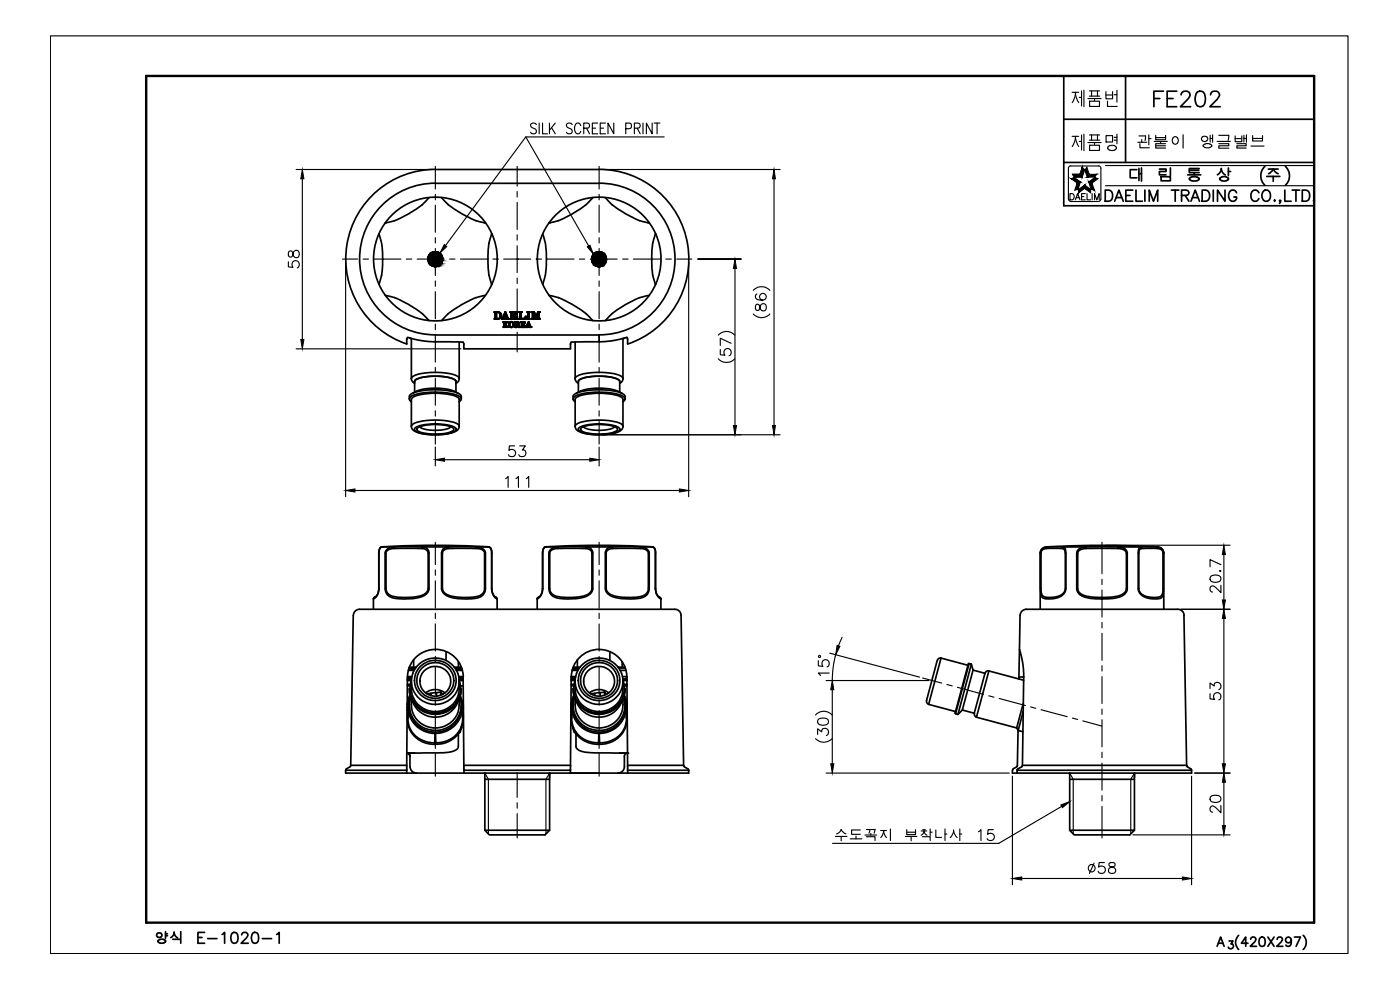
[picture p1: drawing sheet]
<svg xmlns="http://www.w3.org/2000/svg" width="420mm" height="297mm" viewBox="0 0 420 297" stroke-linecap="round" stroke-linejoin="round" font-family="sans-serif">
<defs><g id="words">
<text font-size="17.2" x="312.6" y="49.4">제품명</text>
<text font-size="13.2" x="312.6" y="33.2">제품번</text>
<text font-size="8.4" x="345" y="33.2">FE202</text>
<text font-size="7.5" x="330.6" y="62.1">DAELIM TRADING CO.,LTD.</text>
<g font-size="6.6">
<text x="158" y="41.3">SILK SCREEN PRINT</text>
<text x="90.7" y="81.5" transform="rotate(-90 90.7 81.5)">58</text>
<text x="151.3" y="138.3">53</text>
<text x="150.6" y="147.5">111</text>
<text x="367.2" y="179.2" transform="rotate(-90 367.2 179.2)">20.7</text>
<text x="249.8" y="203.9" transform="rotate(-90 249.8 203.9)">15°</text>
<text x="367.2" y="211.3" transform="rotate(-90 367.2 211.3)">53</text>
<text x="367.2" y="245.2" transform="rotate(-90 367.2 245.2)">20</text>
<text x="325.3" y="263.2">58</text>
</g>
<text font-size="4.9" x="320" y="61">DAELIM</text>
</g></defs>
<!-- layer: 0 -->
<path d="M43.9 22.8h350.5v254h-350.5z" fill="none" stroke="#000" stroke-width=".72"/>
<!-- layer: DWG -->
<g fill="none" stroke="#000" stroke-width=".51">
<path d="M49.7 279.5v2.1M54.2 279.5v2.1M61.4 279.8h-2v3.2h2M69.7 279.9a1.05 1.05 0 0 1 1.6 .5 2.76 2.76 0 0 1-.3 2.4 1.01 1.01 0 0 1-1.6-.4 2.58 2.58 0 0 1 .3-2.5zM75.9 279.9a1.05 1.05 0 0 1 1.6 .5 2.76 2.76 0 0 1-.4 2.4 1.01 1.01 0 0 1-1.5-.4 2.58 2.58 0 0 1 .3-2.5zM47.2 280.1l.6-.2 .6 .2M47.2 281.1l.6 .2 .6-.2M47.2 280.1l-.2 .5 .2 .5M47.4 282.6l.5 .3M47.5 282.2v.4M47.9 281.9l-.5 .3M47.9 281.9h1.3"/>
<path d="M47.9 282.9h1.3M48.4 280.1l.2 .5-.2 .5M49.2 281.9a.48 .48 0 0 1 .5 .5 .48 .48 0 0 1-.5 .5M49.7 280.2h.6M49.7 280.8h.6M51.2 281.3l.7-.5 .4-1.1 .2 .8 .8 .9M51.8 281.8h2.4v1.2M59.4 281.3h1.2M62.3 281.6h2.8M66.6 280.4l.8-.6v3.2M72.5 280.5l.2-.5 .4-.2 1 .1a.68 .68 0 0 1 .1 1.1l-1.8 2h2.1M78.7 281.6h2.8"/>
<path d="M83 280.4l.8-.6v3.2"/>
</g>
<!-- layer: 0 -->
<g fill="none" stroke="#000" stroke-width=".34">
<path d="M15.1 10.8h389.5v275.3h-389.5zM320.6 50.5v9.2M330.4 50.5v9.2M331.8 49.7h62.6M331.8 55.7h62.6M341.5 42.7h2.7M341.8 40.8h2M342.1 43.1v1.2h2.8M343.8 40.8l-.2 1.4M344.8 40.4v3.1M344.8 41.6h.6M346.4 42.4h3.9"/>
<path d="M346.9 40.6v1.3h2.9v-1.3M346.9 41.3h2.9M346.9 43.7h2.9M348.3 42.4v.6M349.8 43.1h-2.9v1.3h2.9M352 41.4a1.05 1.05 0 0 1 1.6 .2 1.05 1.05 0 0 1-.4 1.5 1.05 1.05 0 0 1-1.3-.4 1.05 1.05 0 0 1 .1-1.3M355.1 40.4v4M360.9 41.1a.86 .86 0 0 0 0 1.1 .86 .86 0 0 0 1.2 0 .86 .86 0 0 0 .1-1.1M360.9 41.1a.99 .99 0 0 1 1.3 0M361.1 43.5v.4M361.2 43.9l.5 .3M361.7 43.2a1.51 1.51 0 0 1 2 .6l-.1 .1"/>
<path d="M361.7 43.2l-.5 .3M363.2 41.5h.7M363.2 40.6v2M363.6 43.9l-.9 .4h-1M363.9 40.4v2.3M365.3 42.4h3.9M365.8 40.6h3l-.2 1.5M365.8 43.1h3v.6h-3v.8h3M370.7 40.8v1.7h2v-1.7M370.7 41.6h2M371.2 43.1h2.8v.6h-2.8v.7h2.8M373.3 41.5h.8"/>
<path d="M373.3 40.6v2M374.1 40.4v2.3M375.4 43.8h4M375.9 40.7v1.6h3v-1.6M375.9 41.5h3M321.6 60.5h8.1M154.7 98.1l-.1 .1M154.7 96.6l-.1 .1M154.9 96.6l-.2 .1M155 96.7l-.2 .3M155 96.9l-.2 .3M155 97.1l-.2 .2"/>
<path d="M155 97.3l-.2 .2M155 97.6l-.2 .2M155 97.7l-.2 .3M155 97.9l-.3 .3M155 96.6l-.2 .2M155 97.3l-.2 .3M155 98.1l-.1 .1M155.1 98.1l-.1 .1M155.2 96.6l-.1 .1M155.2 97.3l-.1 .2M155.3 96.6v.1M155.5 97.5l-.2 .1"/>
<path d="M155.5 96.6l-.1 .1M155.5 97.6l-.1 .1M155.6 97.6l-.2 .2M155.6 96.6l-.1 .2M155.7 97.7l-.2 .2M155.7 96.7l-.2 .2M155.7 97.8l-.2 .2M155.8 96.8l-.3 .2M155.8 96.9l-.6 .6M155.8 97.1l-.2 .2M155.8 97.9l-.2 .2M155.9 98l-.2 .2"/>
<path d="M156 98.1l-.1 .1M156.1 98.1l-.1 .1"/>
</g>
<!-- layer: D -->
<g fill="none" stroke="#000" stroke-width=".51">
<path d="M365.3 283.9l1-2.8 1.1 2.8M365.6 283h1.4M368.9 282.3h1.1l-.6 .9a.77 .77 0 0 1 .5 1.3 .77 .77 0 0 1-1.3-.3M371.7 280.6a2.85 2.85 0 0 0 0 4.3M374.5 283h-2l1.4-1.9v2.8M375.3 281.8l.5-.7h.6l.4 .3a.88 .88 0 0 1-.3 1.2l-1.3 1.3h1.9M378.3 281.3a.84 .84 0 0 1 1.3 .4 2.38 2.38 0 0 1-.3 2.1 .95 .95 0 0 1-1.3-.4 2.23 2.23 0 0 1 .3-2.1zM380.5 281.1l1.9 2.8M382.4 281.1l-1.9 2.8M383.3 281.8l.5-.7h.6l.3 .3a.88 .88 0 0 1-.2 1.2l-1.3 1.3h1.8M387.5 282.1a.87 .87 0 0 1-1.2 .7 .87 .87 0 0 1-.3-1.3 .87 .87 0 0 1 1.4 .1 1.91 1.91 0 0 1-.7 2.3l-.6-.1-.2-.2M388.5 281.1h1.8l-1.3 2.8"/>
<path d="M391.1 280.6a2.85 2.85 0 0 1 0 4.3"/>
</g>
<!-- layer: 0 -->
<g fill="none" stroke="#000" stroke-width=".51">
<path d="M319.2 22.8v38.9h75.2M319.2 35.8h75.2M337.8 22.8v25.9M128.7 59.3a25.9 25.9 0 0 1-13.1 7.6M132.5 59.3a25.7 25.7 0 0 0 13 7.6M177.9 59.3a25.9 25.9 0 0 1-13.2 7.6M181.7 59.3a25.9 25.9 0 0 0 13.1 7.6M319.2 48.7h75.2M348 50.7h1.9v.7h-1.9v1.1h1.9M348.5 53h2.8v1.2h-2.8zM351.3 50.4v2.3M356.4 52.5h4"/>
<path d="M356.9 51.1h2.9M357 53.5v.4M357.5 53.1l-.5 .4M357.6 53.1h1.7M358.4 51.9v.6M359.3 53.2l.5 .3M359.8 53.5v.4M359.9 50.6h-3v1.2h3M365.4 52.4l.7-.5 .4-1.3 .5 1.3 .7 .6M366.1 53.5v.4M366.1 53.5a1.76 1.76 0 0 1 2.5 0M368.6 53.5v.4"/>
<path d="M368.7 50.4v2.3M368.7 51.4h.6M379.6 49.9a3.9 3.9 0 0 0 0 5.7M380.2 52.9h3.9M380.6 50.7h3M382.1 52.9v1.5M382.2 50.7l.4 .7 1 .7M382.2 50.7l-.5 .7-1 .7M385.8 49.9a3.9 3.9 0 0 1 0 5.7M113.7 70.2a25.8 25.8 0 0 1 0 15.2M117.3 64.9a18.6 18.6 0 0 1 30.3 5.2 25.4 25.4 0 0 0-.3 14.4l.3 .8a18.6 18.6 0 0 1-27.3 7.8 18.6 18.6 0 0 1-3-28.2zM145.5 66.9h.2"/>
<path d="M147.5 70.2h.1M147.6 70.2a18.6 18.6 0 0 1 0 15.1M162.9 70.2a25.8 25.8 0 0 1 0 15.2M196.7 70.2a26.8 26.8 0 0 0 0 15.2v-.1M115.6 88.6a25.9 25.9 0 0 1 13.1 7.6M145.7 88.6a25.9 25.9 0 0 0-13.2 7.6M148.3 93.6h1.1a1.08 1.08 0 0 1 1.1 1.1 1.08 1.08 0 0 1-1.2 1h-.9l.2-.2v-1.7zM149 93.7h.2a.92 .92 0 0 1 1 1 .92 .92 0 0 1-1.2 .8zM151 96.6h.7l-.3 .1v.6a.49 .49 0 0 0 .5-.2 .49 .49 0 0 0 0-.5l.5 .1a.69 .69 0 0 0-.6 .6 .69 .69 0 0 0 .5 .7l.2 .2h-.4l-.7-.8v.7l.3 .1h-.7l.2-.1v-1.4zM151.5 94.1l.4 .9h-.7zM151.6 93.6l1.1 2.1h-1l.3-.2-.1-.4h-.7l-.1 .4 .2 .2-.7-.1a.7 .7 0 0 0 .5-.8zM153.2 96.7a.64 .64 0 0 1 .8 .7 .64 .64 0 0 1-.9 .6l-.1-.8z"/>
<path d="M153.8 93.8v.7l.7-.3v.9a.48 .48 0 0 0-.7-.3v.7a1 1 0 0 0 1.5-.6l-.2 .8h-2l.3-.3v-1.6l-.3-.2h1.9h-1.9l.3 .2v1.6l-.3 .3 2.1-.1M153.8 93.8v.7l.7-.3v.9a.48 .48 0 0 0-.7-.3v.7a.83 .83 0 0 0 1.3-.6M153.8 93.7h.1a1.15 1.15 0 0 1 1.3 .6 .98 .98 0 0 0-1.4-.5zM154.6 96.6h.6l-.2 .1v.6h.2l-.2 .2v.5l.2 .2h-.6l.2-.2v-1.3zM154.6 96.6h.6a.42 .42 0 0 1 .6 .3 .42 .42 0 0 1-.4 .5l.7 .8h-.4l-.5-.7 .1 .7h-.7l.2-.2v-1.3zM154.6 96.7h.1M154.6 98.1h.1M154.6 98.1h.6M155 98v-.5l.7 .7h.4l-.3-.3a.44 .44 0 0 1-.3-.4 .44 .44 0 0 1 .3-.4l-.3-.5h-.9l.2 .1-.1 1.4M155 96.7h.4a.37 .37 0 0 1 .1 .5 .37 .37 0 0 1-.5 .1zM155 98h.1M155 98l.1 .1"/>
<path d="M155.1 93.6h-2l.3 .2v1.6l-.3 .3 2.1-.1M155.1 98.1h.1M155.1 93.6l.1 .7a.98 .98 0 0 0-1.4-.5v.7l.7-.3v.9a.48 .48 0 0 0-.7-.3v.7a1 1 0 0 0 1.5-.6l-.1 .7M155.2 94.9h.1M155.3 94.9l-.1 .7M155.8 93.6h.8l-.2 .2v1.6a.88 .88 0 0 0 1.4-.5l-.1 .8h-1.9l.2-.3v-1.5zM156.3 96.6h1.2v.4l-.3-.3h-.4v.6h.3l.2-.3v.7l-.5-.3v.7h.6l.3-.4-.1 .5h-1.3l.2-.1v-1.4zM156.4 98.1h.1M156.4 96.7l1.1-.1v.4l-.3-.3M156.4 96.7h.1M156.4 96.7v1.4M156.8 96.7v.6h.3l.2-.3v.7l-.5-.3v.7h.6l.3-.4-.1 .5-1.2-.1"/>
<path d="M156.8 96.7h.4M157.2 96.7h.1M158.2 97.9v.1M158.2 97.9l.1-.3h.5l.2 .5-.2 .1 .6-.1M158.2 98h.1M158.2 93.6h.8l-.2 .2v1.8l.2 .1h-.8l.2-.2v-1.7zM158.2 97.9h.1M158.6 96.9l.2 .7h-.5zM158.6 96.5l.8 1.7h-.6l.2-.1-.2-.5h-.5l-.1 .5 .2 .1h-.6zM158.7 96.5l-.9 1.7h.6l-.2-.2M158.7 96.5l.5 1.4M159.2 98l.2 .1"/>
<path d="M159.3 98.1h.1M159.4 98.1h.1M159.6 93.6l.8 .1 .4 1.4 .6-1.4 .7-.1-.3 .2v1.7l.3 .2h-1l.3-.3v-1.3l-.6 1.6h-.1l-.7-1.9v1.5l.2 .4h-.7l.3-.4v-1.5zM160.4 93.7l-.8-.1 .2 .2v1.5l-.3 .4h.7l-.2-.4v-1.5l.7 1.9h.1l.6-1.6v1.3l-.3 .3h1l-.3-.2v-1.7l.3-.2-.7 .1-.5 1.4M160.4 93.7l.4 1.4M160.8 95.1h.1M164.7 88.6a25.9 25.9 0 0 1 13.2 7.6M192 89.3a28.9 28.9 0 0 0-10.3 6.9M194.8 88.6l-2.8 .7M112.1 179.6v3.2M112.3 179.3l-.2 .3M113.7 176.6l-.6 2-1 1"/>
<path d="M113.7 176.6h.1M113.7 176.6a3.5 3.5 0 0 1-1.6 3.1M114.5 164.1a1.76 1.76 0 0 0-.8 1.9v10.6M114.5 164.1l-.6 .6-.2 1v10.9M114.5 164.1h.1M114.5 164.1h3.9M114.6 164.1h-.1M114.8 164.1h-.3M116.2 165.2l.7-.4a51.3 51.3 0 0 1 9.9-.2 1.54 1.54 0 0 1 1.7 1.4v10.7a3.3 3.3 0 0 1-3.4 2.3 14.6 14.6 0 0 1-8.2-.5l-.8-.8-.3-.8v-11.1zM118.4 164.1a2.41 2.41 0 0 0-2.8 1.9v10.6l.2 1.1a3.5 3.5 0 0 0 3.7 1.9 13.1 13.1 0 0 0 8.1-1.2 2.39 2.39 0 0 0 1.1-1.8v-10.9l-.2-.6a1.87 1.87 0 0 0-1.7-1M118.4 164.1l-.1 .5M118.4 164.1h8.4"/>
<path d="M126.8 164.1l-.3 .5M126.8 164.1h7.7M133 165.2l.7-.4a46.8 46.8 0 0 1 10.8 .1l.6 .3 .3 .6v10.8a2.67 2.67 0 0 1-2.9 2.5 13.9 13.9 0 0 1-8.8-1l-.6-.6-.3-.9v-10.7zM134.5 164.1l.3 .5M134.5 164.1a1.88 1.88 0 0 0-2 1.9v10.7a3.7 3.7 0 0 0 3.7 2.7 13.9 13.9 0 0 0 8.3-.5l.8-.9 .4-1.3v-10.7a2.4 2.4 0 0 0-2.8-1.9M134.5 164.1h8.3M142.8 164.1l.2 .5M142.8 164.1h3.9M146.4 164.1a274.1 274.1 0 0 0-31.9 0M146.4 164.1h.3M146.5 164.1a1.47 1.47 0 0 1 1.1 1.9M146.7 164.1h.1a1.76 1.76 0 0 1 .7 1.9"/>
<path d="M146.8 164.1h.1M147.5 176.6a3.4 3.4 0 0 0 1.7 3.1M147.5 166v10.6M147.5 176.6h.1M147.6 176.6v.2a2.88 2.88 0 0 0 1.2 2.4l.4 .5M149.2 179.7v3.1M161.3 179.6l-.1 3.2M161.5 179.3l-.2 .3M162.8 176.6l-.5 1.9-1 1.1M162.8 176.6h.1M162.9 176.6a3.5 3.5 0 0 1-1.7 3.1M163.6 164.1a1.76 1.76 0 0 0-.7 1.9v10.6"/>
<path d="M163.6 164.1l-.6 .6-.2 1v10.9M163.7 164.1h.1M163.7 164.1a268.2 268.2 0 0 1 32.2 0M163.7 164.1h3.9M163.7 164.1h-.1M163.9 164.1h-.3M165.3 165.2l.8-.4a51.3 51.3 0 0 1 9.9-.2 1.54 1.54 0 0 1 1.6 1.4v10.8a3.3 3.3 0 0 1-3.3 2.2 14.6 14.6 0 0 1-8.3-.5l-.3-.3a1.87 1.87 0 0 1-.7-1.6v-10.8zM167.6 164.1a2.41 2.41 0 0 0-2.9 1.9v10.7l.4 1.2a3.6 3.6 0 0 0 3.6 1.7 13.1 13.1 0 0 0 8.1-1.2 2.39 2.39 0 0 0 1.1-1.8v-10.9l-.3-.6a1.87 1.87 0 0 0-1.7-1M167.6 164.1l-.2 .5M167.6 164.1h8.3M175.9 164.1l-.3 .5M175.9 164.1h7.8"/>
<path d="M182.2 165.2l.6-.4a52.2 52.2 0 0 1 10.7 0l.7 .4 .4 .6v10.8a2.78 2.78 0 0 1-3.2 2.5 14.5 14.5 0 0 1-8.5-.9l-.6-.6-.4-.9v-10.9zM183.7 164.1l.3 .5M183.7 164.1a1.88 1.88 0 0 0-2 1.9v10.6a3.1 3.1 0 0 0 2.9 2.7 14.8 14.8 0 0 0 9.1-.4l.8-.9 .3-1.3v-10.7a2.4 2.4 0 0 0-2.8-1.9M183.7 164.1h8.3M192 164.1l.2 .5M192 164.1h3.9M195.6 164.1a1.47 1.47 0 0 1 1.1 1.9M195.9 164.1h.1M195.9 164.1a1.76 1.76 0 0 1 .8 1.9M196.7 176.6a3.4 3.4 0 0 0 1.6 3.1M196.7 176.6h.1M196.7 166v10.6"/>
<path d="M196.7 176.6v.2a2.88 2.88 0 0 0 1.2 2.4l.4 .5M198.3 179.7v3.1M312.2 166v16.8M312.2 166h.2M312.6 165.2l.6-.4 .8-.2h4.8a1.27 1.27 0 0 1 .9 1.4v10.6a3.1 3.1 0 0 1-3.3 2.6 3.8 3.8 0 0 1-3.6-.6l-.4-1.7v-11.1zM313.9 164.1h12M313.9 164.1a291.5 291.5 0 0 1 33.6 0M313.9 164.1l-.7 .2-.7 .6-.3 1.1M314 164.6l.4-.5a1.96 1.96 0 0 0-2.1 1.9v10.6a2.98 2.98 0 0 0 .6 2.8 6.3 6.3 0 0 0 6.5-1.5l.5-1.3-.1-11.4a.62 .62 0 0 0-.1-.8 .62 .62 0 0 0-.8 0l-.1 .2M325.9 164.1a.39 .39 0 0 1 0 .5 .39 .39 0 0 1-.5 0 1.75 1.75 0 0 0-2 1.4v10.6a2.96 2.96 0 0 0 3.1 2.4l4.2 .3v.4M325.9 164.1a2.4 2.4 0 0 0-2.8 1.9v10.6a3.2 3.2 0 0 0 3.2 2.7l4.4 .4M325.9 164.1h9.6"/>
<path d="M326 164.6h9.5M335.5 164.1a2.31 2.31 0 0 1 2.8 1.9v10.6a3.2 3.2 0 0 1-3.1 2.7l-4.5 .4M335.5 164.1v.5a2.27 2.27 0 0 1 2.5 1.4v10.6a2.96 2.96 0 0 1-3 2.4l-4.3 .3M335.5 164.1h6.8M342.1 164.9l.6-.3h4.7a1.53 1.53 0 0 1 1.7 1.4v10.6a2.12 2.12 0 0 1-.6 2.2 2.12 2.12 0 0 1-2.2 .5 4.2 4.2 0 0 1-4.4-2.1l-.1-11.6zM342.3 164.1l-.4 .3-.3 1.1v11.1a3.6 3.6 0 0 0 3.9 3 3.8 3.8 0 0 0 3.2-.4l.5-1.9v-11.3a1.98 1.98 0 0 0-2.1-1.9l.3 .5M342.3 164.1l.4 .5M342.3 164.1h5.2M347.5 164.1l.8 .2 .6 .6 .4 1.1M349.1 166h.2v16.8"/>
<circle cx="179.8" cy="77.7" r="18.6"/>
<circle cx="153.4" cy="97.4" r=".83"/>
<circle cx="153.5" cy="97.4" r=".82"/>
</g>
<g fill="#000" stroke="#000" stroke-width=".3">
<path d="M323.3 54.9l.3 1.8-1 .4zM323.3 54.9l.3 1.8 .6-2.1z"/>
<path d="M326.7 54.6l1 .3 .7 2.2zM326.7 54.6l.7 2.1 1 .4z"/>
</g>
<!-- layer: _DWG -->
<g fill="none" stroke="#000" stroke-width=".51">
<path d="M130.7 55h49.1M130.7 50.9h49.1M130.7 50.8a26.9 26.9 0 0 0-26.6 22.6 26.9 26.9 0 0 0 18 29.8v-1.5l.2-.5 4.4 1 4 .3M130.7 55a22.8 22.8 0 0 0-22.8 22.7 22.8 22.8 0 0 0 22.8 22.8M179.8 50.8a26.9 26.9 0 0 1 26.6 22.6 26.9 26.9 0 0 1-18 29.8M179.8 55a22.8 22.8 0 0 1 22.8 22.7 22.8 22.8 0 0 1-22.8 22.8M149.2 77.7h.1M161.1 77.7h.1M122.9 119.6l.1 .5 .5 .4M123.1 101.4l.4 .3M123.2 118.4a19 19 0 0 1 11.6-1.1l2.4 .6a1.52 1.52 0 0 1 1.2 1.8v-.3a9.4 9.4 0 0 0-6.6-1.7 16.1 16.1 0 0 0-8.6 1.4l-.3 .6v-1zM123.5 113.6l.1 .7 .8 .7"/>
<path d="M123.5 113.6a3.1 3.1 0 0 1 2.7-1.5 21.4 21.4 0 0 1 10.9 .7l.7 .8M123.5 101.5v12.1M123.8 118a15.2 15.2 0 0 1 9.6-1.4l2.2 .5 2 .9M124.4 114.7a.79 .79 0 0 1 .7-1 18.2 18.2 0 0 1 11.1 .1l.6 .4v.5M124.4 117.7v-3.2a2.94 2.94 0 0 1 2.6-1.3 16.9 16.9 0 0 1 9.5 .8l.3 .5v3.2M130.7 102.5l8.3 .2 .2 .4v1.6h32v-1.6l.2-.4 8.4-.2M130.7 100.5h49.1v2M130.7 102.4v.1M137.8 113.6a1.6 1.6 0 0 1-1 1.4M137.8 102.6v11M138.4 119.7l-.6 .8M172 119.6l.1 .5 .5 .4"/>
<path d="M172.3 118.4a17.3 17.3 0 0 1 9.7-1.4l4.3 .9a1.52 1.52 0 0 1 1.3 1.8l-.1-.3a9.4 9.4 0 0 0-6.6-1.7 16.1 16.1 0 0 0-8.5 1.4l-.4 .6 .1-1zM172.6 113.6l.2 .7 .8 .7M172.6 113.6a3.1 3.1 0 0 1 2.7-1.5 21.4 21.4 0 0 1 11 .7l.7 .8M172.6 102.6v11M172.9 118a15.2 15.2 0 0 1 9.7-1.4l2.2 .5 1.9 .9M173.6 114.7a.79 .79 0 0 1 .7-1 18.2 18.2 0 0 1 11 .1l.7 .4v.5M173.6 117.7v-3.2a2.94 2.94 0 0 1 2.5-1.3 16.9 16.9 0 0 1 9.6 .8l.3 .5v3.2M179.8 102.5l3.9-.3 4.4-1 .3 .5v1.5M187 113.6a1.6 1.6 0 0 1-1 1.4M187 101.5v12.1M187.3 101.4l-.3 .3M187.6 119.7l-.6 .8"/>
<path d="M123.5 127.9a2.83 2.83 0 0 0 2.7 2.1l.3 .1a17 17 0 0 0 10.6-.9l.6-.7 .1-.6M123.5 127.9v-8a2.75 2.75 0 0 1 2.4-1.4 20.5 20.5 0 0 1 11.3 .6l.6 .8v8M123.5 127.9a3 3 0 0 1 2.7-1.4 20.8 20.8 0 0 1 10.9 .6l.7 .8M124.6 128.4a16.1 16.1 0 0 1 10.4-.8l.7 .2a1.21 1.21 0 0 1 1.1 1.3 11.6 11.6 0 0 1-7.4 1.3 6.5 6.5 0 0 1-5-1.5zM125.2 128.6a10.6 10.6 0 0 1 7.1-1.2l2.9 .6a1.05 1.05 0 0 1 1 .9 6.7 6.7 0 0 1-4.9 1.3 10.6 10.6 0 0 1-6.1-1.2zM126 128a6.3 6.3 0 0 0 4.7 1.1 6.3 6.3 0 0 0 4.6-1.1M172.6 127.9a2.72 2.72 0 0 0 2.8 2.1l.3 .1a17 17 0 0 0 10.6-.9l.5-.7 .2-.6M172.6 127.9v-8a2.75 2.75 0 0 1 2.5-1.4 20.5 20.5 0 0 1 11.2 .6l.7 .8v8M172.6 127.9a3 3 0 0 1 2.7-1.4 20.8 20.8 0 0 1 11 .6l.7 .8M173.7 128.4a16.1 16.1 0 0 1 10.4-.8l.7 .2a1.14 1.14 0 0 1 1.1 1.3 11.4 11.4 0 0 1-7.4 1.3 6.5 6.5 0 0 1-5-1.5zM174.3 128.6a10.6 10.6 0 0 1 7.1-1.2l3 .6a.94 .94 0 0 1 .9 .9 6.4 6.4 0 0 1-4.8 1.3 10.6 10.6 0 0 1-6.2-1.2zM175.1 128a6.3 6.3 0 0 0 4.7 1.1 6.3 6.3 0 0 0 4.6-1.1"/>
<path d="M106 184.6l-.7 45.1-.3 .4M124.1 198v2.3M125.3 199.7a7.3 7.3 0 0 1 12.1 2.3 7.1 7.1 0 0 1-7.6 9.3 7.1 7.1 0 0 1-5-10.9zM126.3 199.8a6.1 6.1 0 0 1 9.2 .6 6.1 6.1 0 0 1-1.7 9 6.1 6.1 0 0 1-8-1.4 6.1 6.1 0 0 1 .5-8.2zM130.7 194.9l-2.5 .3-2.4 1.2-2 1.9-1.2 2.6-.3 2.2-.2 28M130.7 194.8a8.4 8.4 0 0 1 8.3 8.3l.2 28M133.9 195.6v2.6M137.6 198.6v1.7M173.3 198v2.3M174.4 199.7a7.3 7.3 0 0 1 12.1 2.3 7.1 7.1 0 0 1-7.6 9.3 7.1 7.1 0 0 1-5-10.9zM175.4 199.8a6.1 6.1 0 0 1 9.2 .6 6.1 6.1 0 0 1-1.7 9 6.1 6.1 0 0 1-8-1.5 6.1 6.1 0 0 1 .5-8.1zM179.8 194.9l2.4 .3 2.6 1.3 1.9 2 1.1 2.4 .3 2 .3 28.2"/>
<path d="M179.8 194.8a8.4 8.4 0 0 0-8.3 8.3l-.3 28h-32M183 195.6v2.6M186.7 198.6v1.7M202.5 182.8h-94.6a1.84 1.84 0 0 0-1.8 1.8M202.6 182.8a1.84 1.84 0 0 1 1.8 1.8l.8 45.1M281.3 198.1l-3.2 12.1a.91 .91 0 0 0 .6 1.1M282.5 197.4a.91 .91 0 0 0-1.1 .7M290.5 199.6l-8.1-2.1-3.7 13.8 8.1 2.2M290.8 199.1l-.2 .1-3.9 14.7 .1 .2M291.5 199.3l-4 15M291.5 199.3l-.7-.2-4 15M291.5 199.3l.5 1.8"/>
<path d="M306 194.9l.9 4 .3 4.2M306 194.9l-.2 8.2M306.1 184.6l-.1 10.3M306.2 184.6a1.84 1.84 0 0 1 1.8-1.8h45.5a1.77 1.77 0 0 1 1.8 1.8l.9 45.1 .2 .4M122.2 212.9h.1M122.2 211.9v.4M122.2 212.3l.1 .6M122.2 211.3h.1M122.2 205.8h1.3M122.2 205.3h1.3M122.3 215.4a7.8 7.8 0 0 0 8.2 7.9M122.3 212.9h.1"/>
<path d="M122.3 211.3l-.1 .1M122.3 204.2l1.2-.1a7.5 7.5 0 0 0 7.1 9.8 7.5 7.5 0 0 0 7.2-9.8l1.2 .1M122.3 215.4h.1M122.3 212.9v2.5M122.3 203.9h1.2M122.3 203.6h1.2M122.3 203h1.3M122.3 203.2h1.2M122.3 211.4l-.1 .1M122.3 211.3v.1M122.4 212.1v.8M122.4 215.4l.6 2.9 .5 1.2 1 1.1a8.6 8.6 0 0 0 6 2.3"/>
<path d="M122.4 212.1l-.2 .2M122.4 212.9v2.5M122.4 212.1l.1 .1M122.4 211.2l-.1 .2M122.4 211.2v.9M122.4 211.2l-.1 .1M122.5 212.2l.2 1.6 .4 1.4 1 1.7 1.1 1.1 2.7 1.6 2.7 .5M122.5 212.2v.1M122.5 212.2l-.1 3.2M122.6 201.1h1.7M122.6 201h1.8M122.7 200.5h1.9"/>
<path d="M122.8 200.3h2.1M122.9 206.6a7.8 7.8 0 0 0 7.8 7.5 7.8 7.8 0 0 0 7.7-7.5 7.8 7.8 0 0 1-7.7 7.7 7.8 7.8 0 0 1-7.8-7.7zM122.9 211.6a7.8 7.8 0 0 0 7.8 8.1 7.8 7.8 0 0 0 7.7-8.1M123.1 208.5l-.8 2.8M123.1 208.8l-.7 2.4M123.2 209l-.6 2.1-.1 1.1M123.2 209.2a7.7 7.7 0 0 0 7.4 9.9 7.7 7.7 0 0 0 7.4-9.9M123.5 209.7a7.3 7.3 0 0 0 7.1 8.7 7.3 7.3 0 0 0 7.2-8.7M123.5 204.4a7.6 7.6 0 0 0 4.5 8.6 7.2 7.2 0 0 0 9.8-6.4v-2.2M126.6 200.5a5.4 5.4 0 0 1 9 1.3 5.4 5.4 0 0 1-4.7 7.7 5.3 5.3 0 0 1-5.3-3 5.3 5.3 0 0 1 1-6zM127.3 201.3a4.5 4.5 0 0 1 7.1 .5 4.5 4.5 0 0 1-2.3 6.8 4.5 4.5 0 0 1-5.3-1.7 4.5 4.5 0 0 1 .5-5.6zM127.7 207.9a4.9 4.9 0 0 1 5.9 0"/>
<path d="M129.3 208l-1.3 .1M129.3 208v.7M131 207.8l-1.7 .2M131 207.8v1.1M132.3 207.6l-1.3 .2M132.3 207.6l.5 .7M132.3 207.6v1M136.4 200.3h2M136.6 200.5h2M136.9 201h1.8M137 201.1h1.7M137.5 219.8a8.4 8.4 0 0 1-6.7 3.1"/>
<path d="M137.5 210.5a7.3 7.3 0 0 1-6.8 4.7 7.3 7.3 0 0 1-6.9-4.7M137.5 219.8l.1 .3M137.7 203h1.3M137.7 219.4l.3 .3M137.7 203.2h1.3M137.8 203.6h1.2M137.8 203.9h1.2M137.8 205.8h1.2M138 219.7l-.4 .4M138.1 209l.6 2.1v1.1M138.1 208.8l.7 2.4M138.3 218.4l-.8 1.4"/>
<path d="M138.3 218.4l.1 .2M138.4 218.2l.1 .1M138.4 218.2l-.1 .2M138.4 218.6l-.4 1.1M138.5 218.3l-.1 .3M138.7 212.2v1.4l-.5 1.5-.7 1.3-1.1 1.4-2.4 1.6-2.1 .6-1.2 .1M138.7 212.2l.2 3.2M138.7 212.2v.1M138.8 211.2l.1 .9M138.8 211.2l.2 .2M138.9 212.1v3.3M138.9 215.4l-.2 1.8-.3 1"/>
<path d="M138.9 215.4h.1M138.9 212.9h.1M138.9 212.1l.1 .2M138.9 212.1l-.2 .1M139 211.4v.1M139 212.9v3.3l-.5 2.1M139 211.3v.1M139 211.3h.1M139 212.9h.1M139 211.9v1M171.3 212.9h.1M171.4 211.9v.4"/>
<path d="M171.4 212.3v.6M171.4 211.3h.1M171.4 215.4l.1 1.5 .4 1.4M171.4 211.3v.1M171.4 215.4h.1M171.4 212.9h.1M171.4 204.2l1.2-.1a7.5 7.5 0 0 0 7.2 9.8 7.5 7.5 0 0 0 7.2-9.8l1.1 .1M171.4 212.9v2.5M171.4 203.9h1.2M171.4 203.6h1.2M171.4 203h1.3M171.4 203.2h1.3"/>
<path d="M171.4 205.8h1.2M171.4 205.3h1.2M171.5 211.4l-.1 .1M171.5 211.3v.1M171.5 212.1v.8M171.5 215.4l.6 2.8M171.5 212.1l-.1 .2M171.5 212.9v2.5M171.5 212.1l.2 .1M171.6 211.2l-.1 .2M171.6 211.2l-.1 .9M171.6 211.2l-.1 .1"/>
<path d="M171.7 212.3l.1 1.3 .5 1.6 1.7 2.6 2.5 1.6 2 .6 1.2 .1M171.7 201.1h1.7M171.7 212.2l-.2 3.2M171.7 212.2v.1M171.8 201h1.7M171.9 218.3l.1 .3M171.9 200.5h1.9M172 218.6l.4 1.1M172 200.3h2M172 211.6a7.8 7.8 0 0 0 7.8 8.1 7.8 7.8 0 0 0 7.8-8.1M172 206.6a7.8 7.8 0 0 0 7.8 7.5 7.8 7.8 0 0 0 7.8-7.5 7.8 7.8 0 0 1-7.8 7.7 7.8 7.8 0 0 1-7.8-7.7zM172.1 218.2l-.2 .1"/>
<path d="M172.1 218.2v.2M172.1 218.4l.6 1M172.1 218.4l-.1 .2M172.2 208.4l-.7 2.9M172.3 208.8l-.7 2.4M172.3 209l-.6 2.1v1.1M172.4 219.7l.4 .4M172.4 209.2a7.7 7.7 0 0 0 7.4 9.9 7.7 7.7 0 0 0 7.4-9.9M172.6 204.4a7.6 7.6 0 0 0 4.6 8.6 7.2 7.2 0 0 0 9.8-6.4v-2.2M172.6 209.7a7.3 7.3 0 0 0 7.2 8.7 7.3 7.3 0 0 0 7.2-8.7M172.7 219.4l.2 .4M172.7 219.4l-.3 .3"/>
<path d="M172.9 219.8a8.1 8.1 0 0 0 6.7 3.1M172.9 219.8l-.1 .3M175.8 200.5a5.4 5.4 0 0 1 8.9 1.3 5.4 5.4 0 0 1-4.7 7.7 5.3 5.3 0 0 1-5.2-3 5.3 5.3 0 0 1 1-6zM176.4 201.3a4.5 4.5 0 0 1 7.2 .5 4.5 4.5 0 0 1-2.3 6.8 4.5 4.5 0 0 1-5.4-1.7 4.5 4.5 0 0 1 .5-5.6zM176.9 207.9a4.8 4.8 0 0 1 5.8 0M178.5 208l-1.3 .1M178.5 208v.7M180.1 207.8l-1.6 .2M180.1 207.8v1.1M181.4 207.6l-1.3 .2M181.4 207.6l.6 .7M181.4 207.6v1"/>
<path d="M185.5 200.3h2.1zM185.7 200.4h1.9M186.2 201.1h1.7M186.6 210.5a7.3 7.3 0 0 1-6.8 4.7 7.3 7.3 0 0 1-6.8-4.7M186.8 203h1.3M187 203.7h.9M187 205.8h1.2M187 205.3h1.2M187.3 209l.5 2.1 .1 1.1M187.3 208.8l.7 2.4M187.3 208.4l.8 2.9M187.9 212.3l-.1 1.3-.4 1.5-.9 1.7-.9 1-2.5 1.6-2.1 .6-1.2 .1"/>
<path d="M187.9 212.2v.1M187.9 212.2l.1 3.2M187.9 203.7l.2 .2h-1.1h1.1M187.9 203.7h.2M187.9 203v.7M188 211.2l.1 .2M188 211.2v.9M188 212.1v.8M188 215.4l-.3 2.4-1.2 2.1a8 8 0 0 1-6.6 3M188 215.4h.1M188 212.1l.2 .2M188 212.9h.1"/>
<path d="M188 212.9v2.5M188 212.1l-.1 .1M188.1 211.4l.1 .1M188.1 215.4l-.2 2.1-.5 1.5-1.2 1.8-1.9 1.4a8.5 8.5 0 0 1-4.4 1.1M188.1 211.3l.1 .1M188.1 212.9v2.5M188.1 211.3h.1M188.1 212.9h.1M188.2 212.3l-.1 .6M188.2 211.9v.4M286.8 214.1l.7 .2M288.8 213l3.6 1"/>
<path d="M288.8 213l-1.3 1.3M292 201.1l-3.2 11.9M292 201.1l3.6 .9M292.4 214a.91 .91 0 0 0 .7 1.2M293 215.2l12.1 3.2M295.6 201.9l-3.2 12.2M296.8 201.3l-3.8 13.9M296.8 201.3l10.4 2.8M296.8 201.3a.91 .91 0 0 0-1.1 .6M305.1 218.4l.5 .8M305.5 219.1l-.2 10.6-.2 .4M305.6 219.2l1.4 .4"/>
<path d="M305.8 203.1h1.4M305.8 203.1v.6M307.1 213.5l-1.5 5.7M307.1 211l-2 7.4M307.2 203.1l-.4 26.6-.2 .4-1.1 .6-.3 .4M103.7 231.1v.9h35.5M103.7 231.1h18.4M105 230.1l-1 .6-.2 .4M105.3 229.6h16.8M122.1 231.1v.9M122.1 225.9h2.3M122.1 226a.87 .87 0 0 1 .9 .9 .87 .87 0 0 0-.9-.9z"/>
<path d="M123 226.9l.1 3.2a1.84 1.84 0 0 0 1.8 1.8M124.4 225.9l-2.3 .1M130.5 222.9v.4M130.5 223.3h.3M130.5 222.9h.3M130.6 220.1l-.1 2.8M130.6 220.1h.1M130.7 220.1l.1 2.8M130.8 222.9v.4M137.6 220.1a8.4 8.4 0 0 1-6.8 3.2M137.6 220.1v3.8a2.54 2.54 0 0 1-2.6 1.8l-3.4 .2h-7.2M139.2 231.1v.9h67.5v-.9"/>
<path d="M139.2 229.6h32M145.5 232.4v-.4v17.1l1.4 1.4h16.6l1.4-1.4v-17.1v1.3M145.5 233.8h19.4M171.2 231.1v.9M172.8 220.1a8.2 8.2 0 0 0 6.8 3.2M172.8 220.1l.1 3.8a2.4 2.4 0 0 0 2.5 1.8l3.3 .2h7.3M179.6 222.9v.4M179.6 223.3h.3M179.6 222.9h.3M179.8 220.1l-.2 2.8M179.8 220.1l.1 2.8M179.9 222.9v.4"/>
<path d="M186 225.9l2.3 .1a.87 .87 0 0 0-.9 .9v3.2a1.84 1.84 0 0 1-1.9 1.8M186 225.9h2.4M188.4 231.1h18.3M188.4 231.1v.9M188.4 229.6h16.8M205.2 229.7l.2 .4 1 .6M206.5 230.7l.2 .4M305.1 230.1l-1.1 .7-.2 1.2h53.8v-.9M305.2 231.1h52.4M305.2 231.1v.9M306.8 229.6h49.3M321 232.4v-.4v17.1l1.4 1.4h16.7l1.4-1.4v-17.1v1.3"/>
<path d="M321 233.8h19.5M356.3 230.1l1.1 .6 .2 .4M145.5 249.1h19.4M321 249.1h19.5"/>
</g>
<!-- layer: D -->
<g fill="none" stroke="#000" stroke-width=".34">
<path d="M88.9 50.9h40.8M90.7 53.7v48.2M157.8 41.1l18.9 32.7M180.7 50.9h53.4M199.3 41.1h-41.5l-24.1 32.6M232.3 53.7v74M103.7 78.7v70.3M206.7 78.7v70.3M222.4 77.7h-13h13M148.4 93.6h-.1M148.4 95.6v.1M148.5 93.6l-.1 .1"/>
<path d="M148.6 93.6v.1M148.8 93.6l-.2 .2M149 93.6l-.4 .4M149 93.9l-.4 .4M149 94.1l-.4 .4M149 94.2l-.4 .4M149 94.4l-.4 .4M149 94.6l-.4 .4M149 94.7l-.4 .4M149 94.9l-.4 .4M149 95.1l-.4 .3M149 95.2l-.5 .5"/>
<path d="M149 95.4l-.4 .3M149 95.6l-.2 .1M149.1 95.6l-.1 .1M149.2 93.6l-.6 .5M149.3 95.6l-.1 .1M149.3 93.6l-.1 .1M149.4 95.6l-.1 .1M149.5 93.6l-.1 .1M149.6 93.6l-.1 .1M149.6 95.6l-.1 .1M149.7 93.7h.1M149.9 93.7l-.1 .1"/>
<path d="M150 93.7l-.1 .2M150.1 93.8l-.1 .2M150.2 93.9l-.2 .2M150.3 94l-.3 .2M150.3 94.1l-.2 .2M150.4 94.2l-.3 .3M150.4 95.1l-.5 .5M150.4 94.3l-.3 .3M150.4 94.4l-.3 .4M150.4 94.9l-.7 .8M150.5 94.6l-.4 .4M150.5 94.8l-.5 .3"/>
<path d="M150.6 95.6h.1M151 98.1h.1M151.1 95.5l-.3 .2M151.1 95.3l-.5 .4M151.1 95.6l-.1 .1M151.1 96.6l-.1 .1M151.2 95l-.2 .2M151.2 95.6l-.1 .1M151.3 94.7l-.2 .2M151.3 96.6l-.2 .1M151.3 95.7h.1M151.4 94.5l-.2 .2"/>
<path d="M151.4 95l-.1 .1M151.4 96.6l-.2 .2M151.4 96.9l-.2 .2M151.4 97l-.2 .3M151.4 97.2l-.2 .3M151.4 98l-.1 .2M151.4 97.3l-.2 .3M151.4 97.6l-.2 .2M151.4 97.7l-.2 .2M151.4 97.8l-.3 .4M151.5 98.1l-.1 .1M151.6 95l-.2 .1"/>
<path d="M151.6 96.6l-.4 .4M151.7 93.6h-.1M151.7 98.1l-.1 .1M151.7 97.3l-.2 .2M151.7 93.6l-.2 .3M151.7 95l-.1 .1M151.8 93.7l-.4 .4M151.8 97.4l-.2 .2M151.8 97.2h-.1M151.8 93.9l-.5 .5M151.8 97.5l-.1 .1M151.9 94l-.3 .3"/>
<path d="M151.9 95.6l-.1 .1M151.9 94.1l-.3 .3M151.9 96.6h.1M151.9 97.6l-.2 .1M151.9 94.2l-.2 .3M152 94.3l-.3 .3M152 97.6l-.2 .2M152 94.5l-.2 .3M152.1 97.7l-.2 .2M152.1 96.6l-.2 .1M152.1 94.6l-.3 .3M152.1 97.8l-.2 .2"/>
<path d="M152.2 94.7l-.4 .4M152.2 94.8l-.3 .3M152.2 97.9l-.2 .2M152.2 94.9l-.3 .3M152.2 96.6l-.3 .3M152.3 95.1l-.3 .2M152.3 98l-.2 .2M152.3 95.2l-.3 .3M152.4 95.3l-.5 .4M152.4 98.1l-.2 .1M152.4 95.4l-.3 .3M152.4 96.6l-.1 .1"/>
<path d="M152.5 95.5l-.2 .2M152.5 98.1l-.1 .1M152.5 95.6l-.1 .1M152.7 95.6l-.1 .1M153 97.3l-.3 .3M153 97.6l-.2 .2M153 97.1l-.3 .3M153 97.5l-.2 .2M153 97.8l-.2 .1M153 96.9l-.3 .4M153 97.9l-.1 .1M153.1 98l-.1 .1"/>
<path d="M153.2 95.6l-.1 .1M153.2 96.6l-.4 .4M153.2 98.1h-.1M153.3 93.6l-.2 .1M153.3 98.1l-.1 .1M153.4 93.6l-.1 .1M153.4 96.5l-.1 .2M153.5 98.1l-.1 .1M153.6 96.5l-.1 .1M153.6 93.6l-.2 .2M153.7 93.6l-.3 .4M153.7 96.6l-.1 .1"/>
<path d="M153.7 98.1l-.2 .1M153.8 93.9l-.4 .3M153.8 94l-.4 .4M153.8 94.2l-.4 .4M153.8 94.4l-.4 .4M153.8 94.9l-.4 .4M153.8 95l-.4 .4M153.8 95.2l-.5 .5M153.8 95.3l-.4 .4M153.8 94.5l-.4 .4M153.8 95.5l-.2 .2M153.8 96.6l-.1 .1"/>
<path d="M153.9 93.6l-.5 .5M153.9 95.6l-.2 .1M153.9 94.5l-.5 .6M153.9 96.7l-.1 .1M154 95.6l-.1 .1M154 96.7l-.1 .2M154.1 93.6l-.2 .1M154.1 96.9l-.2 .1M154.1 94.5l-.1 .2M154.1 97l-.2 .2M154.1 97.8l-.3 .4M154.2 95.6l-.1 .1"/>
<path d="M154.2 97.1l-.2 .2M154.2 93.6l-.1 .1M154.2 97.2l-.2 .3M154.2 97.3l-.3 .4M154.2 97.6l-.4 .3M154.4 95.6l-.2 .1M154.4 93.6l-.1 .1M154.5 94.2h-.1M154.5 94.3l-.4 .4M154.5 94.5l-.3 .3M154.5 94.6l-.2 .2M154.5 94.8l-.1 .1"/>
<path d="M154.5 94.9l-.1 .2M154.6 93.6l-.2 .1M154.6 95.6l-.2 .1M154.7 93.6l-.2 .2M154.9 93.6l-.2 .2M155 93.6l.1 .1M155 93.6l.2 .7M155 93.6l-.3 .3M155.1 93.6h.1M155.1 94.9l.1 .7v-.7l-.1 .1M155.1 93.7l.1 .6M155.1 93.7l-.3 .3"/>
<path d="M155.1 93.9l-.2 .1M155.1 94l-.1 .2M155.1 94.2l-.1 .1M155.1 94.3h.1M155.2 95.4l-.3 .3M155.2 95.6l-.2 .1M155.3 95.1l-.7 .6M155.3 95.2l-.6 .5M155.8 95.6v.1M155.9 93.6l-.1 .1M156.1 93.6l-.2 .1M156.2 93.6l-.2 .2"/>
<path d="M156.4 93.6l-.4 .4M156.4 96.6h-.1M156.4 94.4l-.4 .4M156.4 93.9l-.4 .4M156.4 94.1l-.4 .4M156.4 94.2l-.4 .4M156.4 94.5l-.4 .4M156.4 94.7l-.4 .4M156.4 94.9l-.4 .4M156.4 95.1l-.4 .3M156.4 95.2l-.5 .5M156.4 95.4l-.3 .3"/>
<path d="M156.4 95.5l-.2 .2M156.5 96.6l-.1 .1M156.5 93.6l-.5 .5M156.5 95.6l-.1 .1M156.6 93.7h.1M156.6 95.6l-.1 .1M156.6 96.6l-.1 .1M156.8 96.8l-.3 .2M156.8 97l-.3 .2M156.8 97.1l-.3 .3M156.8 97.8l-.4 .4M156.8 97.9l-.3 .3"/>
<path d="M156.8 97.3l-.3 .3M156.8 97.5l-.3 .2M156.8 97.6l-.3 .2M156.8 95.6l-.1 .1M156.8 96.6l-.3 .3M156.8 98.1l-.1 .1M156.9 97.3l-.1 .1M156.9 98.1v.1M157 95.6l-.1 .1M157 96.6l-.1 .1M157.1 98.1l-.1 .1M157.2 96.6l-.1 .1"/>
<path d="M157.2 95.5l-.2 .2M157.3 97.3l-.2 .1M157.3 97.4l-.1 .2M157.3 97.1l-.3 .3M157.3 97.6l-.1 .1M157.3 98.1l-.1 .1M157.3 96.6l-.1 .1M157.5 96.6l-.2 .1M157.5 96.7l-.1 .1M157.5 96.8v.2M157.6 98.1l-.1 .1M157.7 97.7l-.2 .1"/>
<path d="M157.7 97.9l-.4 .3M157.8 95.6l-.1 .1M157.8 94.9l-.1 .2M157.8 95.1l-.6 .6M157.8 95.3l-.4 .4M157.8 95.4l-.3 .3M158.2 98l-.2 .2M158.2 97.8l-.4 .4M158.3 98.1l-.1 .1M158.3 95.6l-.1 .1M158.3 93.6l-.1 .1M158.3 97.6l-.2 .2"/>
<path d="M158.4 98.1l-.1 .1M158.4 97.3l-.2 .2M158.5 93.6l-.1 .1M158.5 97l-.2 .2M158.5 97.6h-.1M158.6 96.5l-.1 .2M158.6 97.6h.1M158.7 93.6l-.3 .2M158.7 96.7l-.3 .3M158.8 96.8l-.2 .2M158.8 93.9l-.4 .4M158.8 94.1l-.4 .4"/>
<path d="M158.8 94.2l-.4 .4M158.8 94.4l-.4 .4M158.8 94.6l-.4 .4M158.8 94.8l-.4 .3M158.8 94.9l-.4 .4M158.8 95.1l-.4 .4M158.8 95.2l-.5 .5M158.8 95.4l-.3 .3M158.8 96.9l-.2 .2M158.8 93.6l-.4 .4M158.8 95.6l-.1 .1M158.8 97l-.1 .2"/>
<path d="M158.9 97.1l-.2 .2M158.9 95.6l-.1 .1M158.9 97.3l-.1 .1M158.9 98.1l-.1 .1M159 93.6l-.6 .6M159 97.4l-.3 .2M159 95.7h.1M159 97.5l-.2 .2M159.1 97.6l-.2 .2M159.1 97.7l-.2 .2M159.1 97.8l-.1 .2M159.2 97.9l-.2 .3"/>
<path d="M159.3 98.1l-.2 .1M159.4 98.1l-.1 .1M159.6 95.6h-.1M159.7 93.6l-.1 .1M159.8 93.6l-.1 .1M160 93.6l-.2 .2M160 94.5l-.2 .2M160 94.7l-.2 .2M160 93.9l-.2 .1M160 94.1l-.2 .1M160 94.2l-.2 .2M160 94.4l-.2 .1"/>
<path d="M160 94.9l-.2 .2M160 95.1l-.2 .1M160 95.2l-.2 .1M160 95.3l-.3 .4M160 95.5l-.2 .2M160.1 93.6l-.3 .3M160.1 95.6l-.1 .1M160.2 95.6l-.1 .1M160.3 93.6l-.3 .3M160.4 93.7l-.3 .3M160.4 93.8l-.3 .3M160.5 94l-.3 .2"/>
<path d="M160.5 94.1l-.3 .3M160.5 94.2l-.3 .3M160.6 94.3l-.3 .3M160.6 94.4l-.3 .3M160.7 94.5l-.3 .3M160.7 94.7l-.3 .3M160.8 94.8l-.3 .3M160.8 94.9l-.3 .3M160.8 95l-.3 .3M160.9 95.4l-.2 .3M161.1 95.1l-.5 .5M161.1 94.9l-.5 .5"/>
<path d="M161.2 94.6l-.3 .3M161.2 95.6l-.1 .1M161.3 94.3l-.2 .4M161.6 93.6l-.3 .3M161.8 93.6l-.5 .5M161.8 93.9l-.4 .4M161.8 94l-.4 .4M161.8 94.2l-.4 .4M161.8 94.4l-.4 .4M161.8 94.5l-.4 .4M161.8 94.7l-.4 .4M161.8 94.9l-.4 .4"/>
<path d="M161.8 95l-.4 .4M161.8 95.2l-.5 .5M161.8 95.3l-.4 .4M161.8 95.5l-.2 .2M161.9 95.6l-.1 .1M161.9 93.6l-.8 .8M162.1 95.6l-.2 .1M162.1 93.6l-.1 .1M220.6 80.5v47.2M226.1 94.2a3.3 3.3 0 0 0 4.9 0M226.1 87.1a3.4 3.4 0 0 1 4.9 0M226.9 91.5a1.04 1.04 0 0 0 .6 1.6l.4-.4a1.39 1.39 0 0 1 1.4-1.6 1.09 1.09 0 0 1 .7 1.4 1.09 1.09 0 0 1-1.4 .6l-.7-1.3a.63 .63 0 0 0-1-.3z"/>
<path d="M227.2 88.2a.95 .95 0 0 0-.3 1.4 1.95 1.95 0 0 0 3.1-.5 1.02 1.02 0 0 0-1-1.1 1.02 1.02 0 0 0-1.1 1 1.02 1.02 0 0 0 1 1.1M88.9 104.7h49.4M215.6 107.7a3.4 3.4 0 0 0 4.9 0M215.6 100.6a3.3 3.3 0 0 1 4.9 0M216.2 104.9v1.5l1.4 .2a1.14 1.14 0 0 1 0-1.8 1.14 1.14 0 0 1 1.7 .3 1.14 1.14 0 0 1-.5 1.6M219.4 103l-3.2-1.5v2.1M130.7 134.1v5.7M133.4 137.9h43.6M179.8 134.2v5.6M180.7 130.4h53.4M106.5 147.2h97.4M331.7 163.6h37.5"/>
<path d="M367.3 166.4v13.6M249 196l27 7.2M252.7 191.2l-1.1 2.6M354.4 182.8h14.8M367.3 185.6v43.6M244.7 214.5a3.3 3.3 0 0 1 5 0M245.5 215.9a2.68 2.68 0 0 1 3 0 1.04 1.04 0 0 1-.5 1.5 1.64 1.64 0 0 1-2.6-1.1zM247.9 204.2h30.8M249.8 206.9v22.3M145.5 232l1.1 1.8v16.4M164.9 232l-1.1 1.8v16.4M244.7 221.6a3.4 3.4 0 0 0 5 0"/>
<path d="M245.4 220.4v-1.7l1.2 .9a1.05 1.05 0 0 1 1.2-1.1 1.05 1.05 0 0 1 .8 1.4l-.1 .5-.5 .3M247.9 232h55M303.8 232.9v32.5M321 232l1.1 1.8v16.4M340.5 232l-1.1 1.8v16.4M357.6 232.9v32.5M358.5 232h10.7M367.3 234.7v13M250.7 251h3.5M252.4 251v1.3M253.9 250.2l-1-.7-.4-.6-.4 .7-1 .6M255.2 251.7h3.4"/>
<path d="M256.9 250.8v.9M258.2 249h-2.6v1.3h2.6M259.6 250.5h3.5M260 248.9l1.1-.1-.3 1.2M260 251.1h2.6v1.1M261.3 250v.5M261.4 248.9l1.2-.1-.3 1.2M264.3 249.2h1.7M265.2 249.4l.8 1.9M265.2 249.2l-.2 1-.7 1.1M267.2 248.7v3.5M271.7 251h3.5"/>
<path d="M272.1 248.9v1.5h2.7v-1.5M272.1 249.7h2.7M273.4 251v1.3M276.4 250.6l.7-.5 .2-.8a1.42 1.42 0 0 0 .9 1.3M276.5 249.3h1.6M276.8 251.1h2.4v1.1M277 248.9h.7M279.2 249.7h.6M279.2 248.7v2.1M280.9 249v2.3h1.7M283.6 248.7v3.5M283.6 250.2h.6"/>
<path d="M286.2 249v.4M286.2 249.4l-.5 1.2-.5 .7M286.2 249.4l.3 .8 .8 1.1M288.1 250.2h.5M288.1 248.7v3.5M293.6 249.6l.8-.7v3.3M298.1 248.9h-1.5l-.2 1.4a1.16 1.16 0 0 1 1.7 0 1.16 1.16 0 0 1-.1 1.7 1.16 1.16 0 0 1-1.7-.4M318.6 241.9l-18.9 11.1h-49.8M340 250.5h29.2M306.6 263.6h48.3"/>
</g>
<!-- layer: CL -->
<g fill="none" stroke="#000" stroke-width=".34">
<path d="M130.7 49.9v6.8M130.7 58.3v1.7M155.2 49.9v6M155.2 57.5v1.6M179.8 49.9v6.8M179.8 58.3v1.7M102.8 77.7h4.5M109 77.7h1.6M112.2 77.7h8.1M121.9 77.7h1.7M125.2 77.7h8.1M130.7 61.6v8.1"/>
<path d="M130.7 71.3v1.6M130.7 74.6v8M134.9 77.7h1.6M138.2 77.7h8.1M147.9 77.7h1.6M151.1 77.7h8.2M155.2 60.7v8.1M155.2 70.5v1.6M155.2 73.7v8.1M160.9 77.7h1.6M164.1 77.7h8.2M173.9 77.7h1.6"/>
<path d="M177.1 77.7h8.1M179.8 61.6v8.1M179.8 71.3v1.6M179.8 74.6v8M186.9 77.7h1.6M190.1 77.7h8.1M199.8 77.7h1.7M203.1 77.7h4.5M130.7 84.3v1.6M130.7 87.5v8.1M130.7 97.3v1.6M155.2 83.5v1.6"/>
<path d="M155.2 86.7v8.1M155.2 96.4v1.7M155.2 99.7v5.9M179.8 84.3v1.6M179.8 87.5v8.1M179.8 97.3v1.6M130.7 100.5v8.1M130.7 110.3v1.6M130.7 113.5v8.1M179.8 100.5v8.1M179.8 110.3v1.6M179.8 113.5v8.1"/>
<path d="M130.7 123.2v1.7M130.7 126.5v6.7M179.8 123.2v1.7M179.8 126.5v6.7M130.7 162.7v6.7M130.7 171v1.6M130.7 174.3v8M179.8 162.7v6.7M179.8 171v1.6M179.8 174.3v8M330.7 162.7v9.4M330.7 173.8v1.6"/>
<path d="M330.7 177v8.1M130.7 184v1.6M130.7 187.2v8.1M130.7 196.9v1.7M179.8 184v1.6M179.8 187.2v8.1M179.8 196.9v1.7M330.7 186.7v1.7M330.7 190v8.1M330.7 199.7v1.7M130.7 200.2v8.1M130.7 209.9v1.7"/>
<path d="M130.7 213.2v8.1M179.8 200.2v8.1M179.8 209.9v1.7M179.8 213.2v8.1M276.9 203.4l5.7 1.5M284.2 205.4l1.6 .4M287.3 206.2l7.9 2.1M296.7 208.8l1.6 .4M299.9 209.6l7.8 2.1M309.3 212.1l1.6 .4M312.4 213l7.9 2M321.8 215.4l1.6 .5"/>
<path d="M325 216.3l5.7 1.6M330.7 203v8.1M330.7 212.7v1.6M330.7 216v8.1M130.7 222.9v1.7M130.7 226.2v6.7M155.2 232v7.2M179.8 222.9v1.7M179.8 226.2v6.7M330.7 225.7v1.6M330.7 229v8.1M330.7 238.7v1.6"/>
<path d="M155.2 240.8v1.7M155.2 244.1v7.3M330.7 241.9v9.5"/>
</g>
<!-- layer: _DWG -->
<g fill="#000">
<circle cx="155.2" cy="77.7" r=".25"/>
<circle cx="122.1" cy="226" r=".25"/>
<circle cx="188.3" cy="226" r=".25"/>
</g>
<!-- layer: D -->
<g fill="#000" stroke="#000" stroke-width=".3">
<path d="M90.7 50.9l.5 2.8h-.9zM232.3 50.9l.4 2.8h-.9zM133.3 73.4l.8 .6-2 1.9zM176.2 74.1l.9-.5 1 2.6zM179.4 75.5h.4zM179.4 80l.4 .1zM220.6 77.7l.4 2.8h-.9zM90.3 101.9h.9l-.5 2.8zM130.7 137.9l2.7-.4v.9zM177 137.5l2.8 .4-2.8 .5zM220.1 127.7h.9l-.4 2.7zM231.8 127.7h.9l-.4 2.7z"/>
<path d="M103.7 147.2l2.8-.5v.9zM203.9 146.7l2.8 .5-2.8 .4zM367.3 163.6l.5 2.8h-1zM367.3 182.8l.5 2.8h-1zM366.8 180h1l-.5 2.8zM249.8 204.2l.4 2.7h-.9zM249.3 229.2h.9l-.4 2.8zM367.3 232l.5 2.7h-1zM366.8 229.2h1l-.5 2.8zM318.4 241.5l2.6-1-2.1 1.8zM366.8 247.7h1l-.5 2.8zM303.8 263.6l2.8-.5v.9z"/>
<path d="M354.9 263.1l2.7 .5-2.7 .4z"/>
<path d="M128.4 77.3h2.3zM128.4 77.3h2.3z"/>
<path d="M128.4 77.3h2.3zM128.4 77.3h2.3z"/>
<path d="M128.5 76.9h2.2zM128.5 76.9h2.2z"/>
<path d="M128.7 76.5h2zM128.7 76.5h2z"/>
<path d="M129 76.1h1.7zM129 76.1h1.7z"/>
<path d="M129.3 75.8h1.4zM129.3 75.8h1.4z"/>
<path d="M129.8 75.6h.9zM129.8 75.6h.9z"/>
<path d="M130.2 75.5h.5zM130.2 75.5h.5z"/>
<path d="M130.3 75.5h.4zM130.2 75.5h.5z"/>
<path d="M130.7 75.5h.4zM130.7 75.5h.4z"/>
<path d="M130.2 75.5l.5 .1zM129.9 75.6h.8z"/>
<path d="M129.9 75.6h.8zM129.8 75.6h.9z"/>
<path d="M130.7 75.6h.8zM130.7 75.6h.8z"/>
<path d="M129.8 75.6l.9 .1zM129.5 75.7h1.2z"/>
<path d="M129.5 75.7l1.2 .1zM129.3 75.8h1.4z"/>
<path d="M130.7 75.8h1.2zM130.7 75.8h1.2z"/>
<path d="M129.3 75.8l1.4 .2v-.2zM129.3 75.8l1.4 .2h-1.5z"/>
<path d="M129.2 76l1.5 .1zM129 76.1h1.7z"/>
<path d="M130.7 76.1h1.6zM130.7 76.1h1.6z"/>
<path d="M129 76.1l1.7 .2zM128.9 76.3h1.8z"/>
<path d="M128.9 76.3l1.8 .2v-.2zM128.9 76.3l1.8 .2h-2z"/>
<path d="M130.7 76.5h1.9zM130.7 76.5h1.9z"/>
<path d="M128.7 76.5l2 .1zM128.7 76.5l2 .1h-2.1z"/>
<path d="M128.6 76.6l2.1 .3v-.3zM128.6 76.6l2.1 .3h-2.2z"/>
<path d="M130.7 76.9h2.1zM130.7 76.9h2.1z"/>
<path d="M128.5 76.9l2.2 .1zM128.5 76.9l2.2 .1z"/>
<path d="M128.5 77l2.2 .3v-.3zM128.5 77l2.2 .3h-2.3z"/>
<path d="M130.7 77.3h2.2zM130.7 77.3h2.2z"/>
<path d="M128.4 77.3l2.3 .1zM128.4 77.3l2.3 .1z"/>
<path d="M128.4 77.4l2.3 .3v-.3zM128.4 77.4l2.3 .3h-2.4z"/>
<path d="M128.3 77.7h2.4zM128.3 77.7h2.4z"/>
<path d="M128.3 77.7l2.4 .5v-.5zM128.3 77.7l2.4 .5h-2.3z"/>
<path d="M128.4 78.2l2.3 .4v-.4zM128.4 78.2l2.3 .4h-2.2z"/>
<path d="M128.5 78.6l2.2 .5v-.5zM128.5 78.6l2.2 .5h-2z"/>
<path d="M128.7 79.1l2 .3v-.3zM128.7 79.1l2 .3h-1.7z"/>
<path d="M129 79.4l1.7 .3v-.3zM129 79.4l1.7 .3h-1.4z"/>
<path d="M129.3 79.7l1.4 .2v-.2zM129.3 79.7l1.4 .2z"/>
<path d="M129.8 79.9l.9 .1zM129.8 79.9l.9 .1z"/>
<path d="M130.7 75.5h.3zM130.3 75.5h.4z"/>
<path d="M130.7 75.5h.4zM130.7 75.5h.4z"/>
<path d="M130.7 75.5l.7 .1zM130.7 75.5l.7 .1z"/>
<path d="M130.7 75.6h.8zM130.7 75.6h.8z"/>
<path d="M130.7 75.6l1.1 .1zM130.7 75.6l1.1 .1z"/>
<path d="M130.7 79.9h.8zM130.7 79.9l.4 .1z"/>
<path d="M130.7 75.7l1.2 .1zM130.7 75.7l1.2 .1z"/>
<path d="M130.7 75.8l1.4 .2zM130.7 75.8l1.4 .2h-1.4z"/>
<path d="M130.7 79.7l.8 .2 .4-.2zM130.7 79.7l.8 .2h-.8z"/>
<path d="M130.7 76l1.6 .1zM130.7 76l1.6 .1z"/>
<path d="M130.7 76.1l1.7 .2zM130.7 76.1l1.7 .2z"/>
<path d="M130.7 79.4l1.2 .3 .4-.3zM130.7 79.4l1.2 .3h-1.2z"/>
<path d="M130.7 76.3l1.9 .2-.2-.2zM130.7 76.3l1.9 .2h-1.9z"/>
<path d="M130.7 76.5l1.9 .1zM130.7 76.5l1.9 .1z"/>
<path d="M130.7 79.1l1.6 .3 .3-.3zM130.7 79.1l1.6 .3h-1.6z"/>
<path d="M130.7 76.6l2.1 .3-.2-.3zM130.7 76.6l2.1 .3h-2.1z"/>
<path d="M130.7 76.9l2.1 .1zM130.7 76.9l2.1 .1z"/>
<path d="M130.7 78.6l1.9 .5 .2-.5zM130.7 78.6l1.9 .5h-1.9z"/>
<path d="M130.7 77l2.2 .3-.1-.3zM130.7 77l2.2 .3h-2.2z"/>
<path d="M130.7 77.3l2.2 .1zM130.7 77.3l2.2 .1z"/>
<path d="M130.7 77.4l2.2 .3v-.3zM130.7 77.4l2.2 .3h-2.2z"/>
<path d="M130.7 78.2l2.1 .4 .1-.4zM130.7 78.2l2.1 .4h-2.1z"/>
<path d="M130.7 77.7h2.2zM130.7 77.7h2.2z"/>
<path d="M130.7 77.7l2.2 .5v-.5zM130.7 77.7l2.2 .5h-2.2z"/>
<path d="M177.5 78.2h2.3zM177.5 78.2h2.3z"/>
<path d="M177.6 78.6h2.2zM177.6 78.6h2.2z"/>
<path d="M177.9 76.5h1.9zM177.9 76.5h1.9z"/>
<path d="M177.9 79.1h1.9zM177.9 79.1h1.9z"/>
<path d="M178.2 76.1h1.6zM178.2 76.1h1.6z"/>
<path d="M178.2 79.4h1.6zM178.2 79.4h1.6z"/>
<path d="M178.5 75.8h1.3zM178.5 75.8h1.3z"/>
<path d="M178.5 79.7h1.3zM178.5 79.7h1.3z"/>
<path d="M178.9 75.6h.9zM178.9 75.6h.9z"/>
<path d="M178.9 79.9h.9zM178.9 79.9h.9z"/>
<path d="M179.3 75.5h.5zM179.3 75.5h.5z"/>
<path d="M179.4 75.5h.4zM179.3 75.5h.5z"/>
<path d="M179.8 75.5h.4zM179.8 75.5h.4z"/>
<path d="M179.3 75.5l.5 .1zM179 75.6h.8z"/>
<path d="M179 75.6h.8zM178.9 75.6h.9z"/>
<path d="M179.8 75.6h.9zM179.8 75.6h.9z"/>
<path d="M178.9 75.6l.9 .1zM178.6 75.7h1.2z"/>
<path d="M178.6 75.7l1.2 .1zM178.5 75.8h1.3z"/>
<path d="M179.8 75.8h1.3zM179.8 75.8h1.3z"/>
<path d="M178.5 75.8l1.3 .2v-.2zM178.3 76l.2-.2 1.3 .2z"/>
<path d="M178.3 76l1.5 .1zM178.3 76l1.5 .1h-1.6z"/>
<path d="M179.8 76.1h1.6zM179.8 76.1h1.6z"/>
<path d="M178.2 76.1l1.6 .2zM178.2 76.1l1.6 .2h-1.8z"/>
<path d="M178 76.3l1.8 .2v-.2zM178 76.3l1.8 .2h-1.9z"/>
<path d="M179.8 76.5h1.9zM179.8 76.5h1.9z"/>
<path d="M177.9 76.5l1.9 .1zM177.9 76.5l1.9 .1h-2z"/>
<path d="M177.8 76.6l2 .4v-.4zM177.8 76.6l2 .4h-2.2z"/>
<path d="M177.6 77l2.2 .4v-.4zM177.6 77l2.2 .4h-2.3z"/>
<path d="M177.5 77.4l2.3 .3v-.3zM177.5 77.4l2.3 .3h-2.3z"/>
<path d="M177.5 77.7l2.3 .5v-.5zM177.5 77.7l2.3 .5h-2.3z"/>
<path d="M177.5 78.2h2.3zM177.5 78.2h2.3z"/>
<path d="M179.8 78.2h2.2zM179.8 78.2h2.2z"/>
<path d="M177.5 78.2l2.3 .3v-.3zM177.5 78.2l2.3 .3h-2.2z"/>
<path d="M177.6 78.5l2.2 .1zM177.6 78.5l2.2 .1z"/>
<path d="M179.8 78.6h2.1zM179.8 78.6h2.1z"/>
<path d="M177.6 78.6l2.2 .3v-.3zM177.6 78.6l2.2 .3h-2z"/>
<path d="M177.8 78.9l2 .2zM177.8 78.9l2 .2z"/>
<path d="M179.8 79.1h1.9zM179.8 79.1h1.9z"/>
<path d="M177.9 79.1l1.9 .2v-.2zM177.9 79.1l1.9 .2h-1.8z"/>
<path d="M178 79.3l1.8 .1zM178 79.3l1.8 .1z"/>
<path d="M179.8 79.4h1.6zM179.8 79.4h1.6z"/>
<path d="M178.2 79.4l1.6 .1zM178.2 79.4l1.6 .1z"/>
<path d="M178.3 79.5l1.5 .2v-.2zM178.3 79.5l1.5 .2z"/>
<path d="M179.8 79.7h1.3zM179.8 79.7h1.3z"/>
<path d="M178.5 79.7l1.3 .1zM178.5 79.7l1.3 .1z"/>
<path d="M178.6 79.8l1.2 .1zM178.6 79.8l1.2 .1z"/>
<path d="M179.8 79.9h.9zM179.8 79.9h.9z"/>
<path d="M178.9 79.9h.9zM178.9 79.9h.9z"/>
<path d="M179 79.9l.8 .1zM179 79.9l.8 .1z"/>
<path d="M179.8 75.5h.4zM179.8 75.5h.4z"/>
<path d="M179.8 75.5h.4zM179.8 75.5h.4z"/>
<path d="M179.8 75.5l.8 .1zM179.8 75.5l.8 .1z"/>
<path d="M179.8 75.6h.9zM179.8 75.6h.9z"/>
<path d="M179.8 79.9h.8zM179.8 79.9l.4 .1z"/>
<path d="M179.8 75.6l1.1 .1zM179.8 75.6l1.1 .1z"/>
<path d="M179.8 79.9h.9zM179.8 79.9h.8z"/>
<path d="M179.8 75.7l1.3 .1zM179.8 75.7l1.3 .1z"/>
<path d="M179.8 79.8h1.1zM179.8 79.8l.9 .1z"/>
<path d="M179.8 75.8l1.5 .2zM179.8 75.8l1.5 .2h-1.5z"/>
<path d="M179.8 79.7h1.3zM179.8 79.7l1.1 .1z"/>
<path d="M179.8 76l1.6 .1zM179.8 76l1.6 .1z"/>
<path d="M179.8 79.5l1.3 .2 .2-.2zM179.8 79.5l1.3 .2h-1.3z"/>
<path d="M179.8 76.1l1.7 .2zM179.8 76.1l1.7 .2z"/>
<path d="M179.8 79.4h1.6zM179.8 79.4l1.5 .1z"/>
<path d="M179.8 76.3l1.9 .2-.2-.2zM179.8 76.3l1.9 .2h-1.9z"/>
<path d="M179.8 79.3h1.7zM179.8 79.3l1.6 .1z"/>
<path d="M179.8 76.5l2 .1zM179.8 76.5l2 .1z"/>
<path d="M179.8 79.1l1.7 .2 .2-.2zM179.8 79.1l1.7 .2h-1.7z"/>
<path d="M179.8 76.6l2.2 .4-.2-.4zM179.8 76.6l2.2 .4h-2.2z"/>
<path d="M179.8 78.9h2zM179.8 78.9l1.9 .2z"/>
<path d="M179.8 78.6l2 .3 .1-.3zM179.8 78.6l2 .3h-2z"/>
<path d="M179.8 77l2.2 .4v-.4zM179.8 77l2.2 .4h-2.2z"/>
<path d="M179.8 78.5h2.2zM179.8 78.5l2.1 .1z"/>
<path d="M179.8 77.4l2.3 .3-.1-.3zM179.8 77.4l2.3 .3h-2.3z"/>
<path d="M179.8 78.2h2.2zM179.8 78.2h2.2z"/>
<path d="M179.8 78.2l2.2 .3v-.3zM179.8 78.2l2.2 .3h-2.2z"/>
<path d="M179.8 77.7l2.2 .5 .1-.5zM179.8 77.7l2.2 .5h-2.2z"/>
<path d="M130.3 80l.4 .1zM130.7 80h.3z"/>
<path d="M130.2 80h.5zM130.2 80h.5z"/>
<path d="M130.7 80h.3zM130.7 80h.4z"/>
<path d="M179.3 80h.5zM179.3 80h.5z"/>
<path d="M179.4 80l.4 .1zM179.8 80h.4z"/>
<path d="M179.8 80h.4zM179.8 80h.4z"/>
<path d="M179.3 80h.5zM179.3 80h.5z"/>
<path d="M179.8 80h.4zM179.8 80h.4z"/>
</g>
<!-- layer: 0 -->
<g fill="#000">
<circle cx="152.4" cy="96.7" r=".25"/>
<circle cx="154.7" cy="98.1" r=".25"/>
<circle cx="154.7" cy="96.7" r=".25"/>
<circle cx="155.1" cy="98.1" r=".25"/>
<circle cx="155.2" cy="98.2" r=".17"/>
<circle cx="156" cy="98.1" r=".25"/>
<circle cx="156.1" cy="98.1" r=".25"/>
<circle cx="156.4" cy="96.7" r=".25"/>
<circle cx="156.4" cy="98.1" r=".25"/>
<circle cx="156.5" cy="96.7" r=".25"/>
<circle cx="156.5" cy="98.1" r=".25"/>
<circle cx="156.5" cy="96.8" r=".25"/>
<circle cx="156.5" cy="98" r=".25"/>
<circle cx="156.8" cy="98" r=".25"/>
<circle cx="156.8" cy="98.1" r=".25"/>
<circle cx="157.3" cy="98.1" r=".25"/>
<circle cx="157.8" cy="98.1" r=".25"/>
<circle cx="157.9" cy="98.1" r=".25"/>
<circle cx="159" cy="98" r=".25"/>
<circle cx="159.2" cy="98" r=".25"/>
<circle cx="159.4" cy="98.1" r=".25"/>
<circle cx="160" cy="93.8" r=".25"/>
</g>
<!-- layer: D -->
<g fill="#000">
<circle cx="154.5" cy="95.1" r=".17"/>
<circle cx="155.2" cy="95.6" r=".17"/>
<circle cx="160.8" cy="95.7" r=".17"/>
</g>
<use href="#words"/>
</svg>
